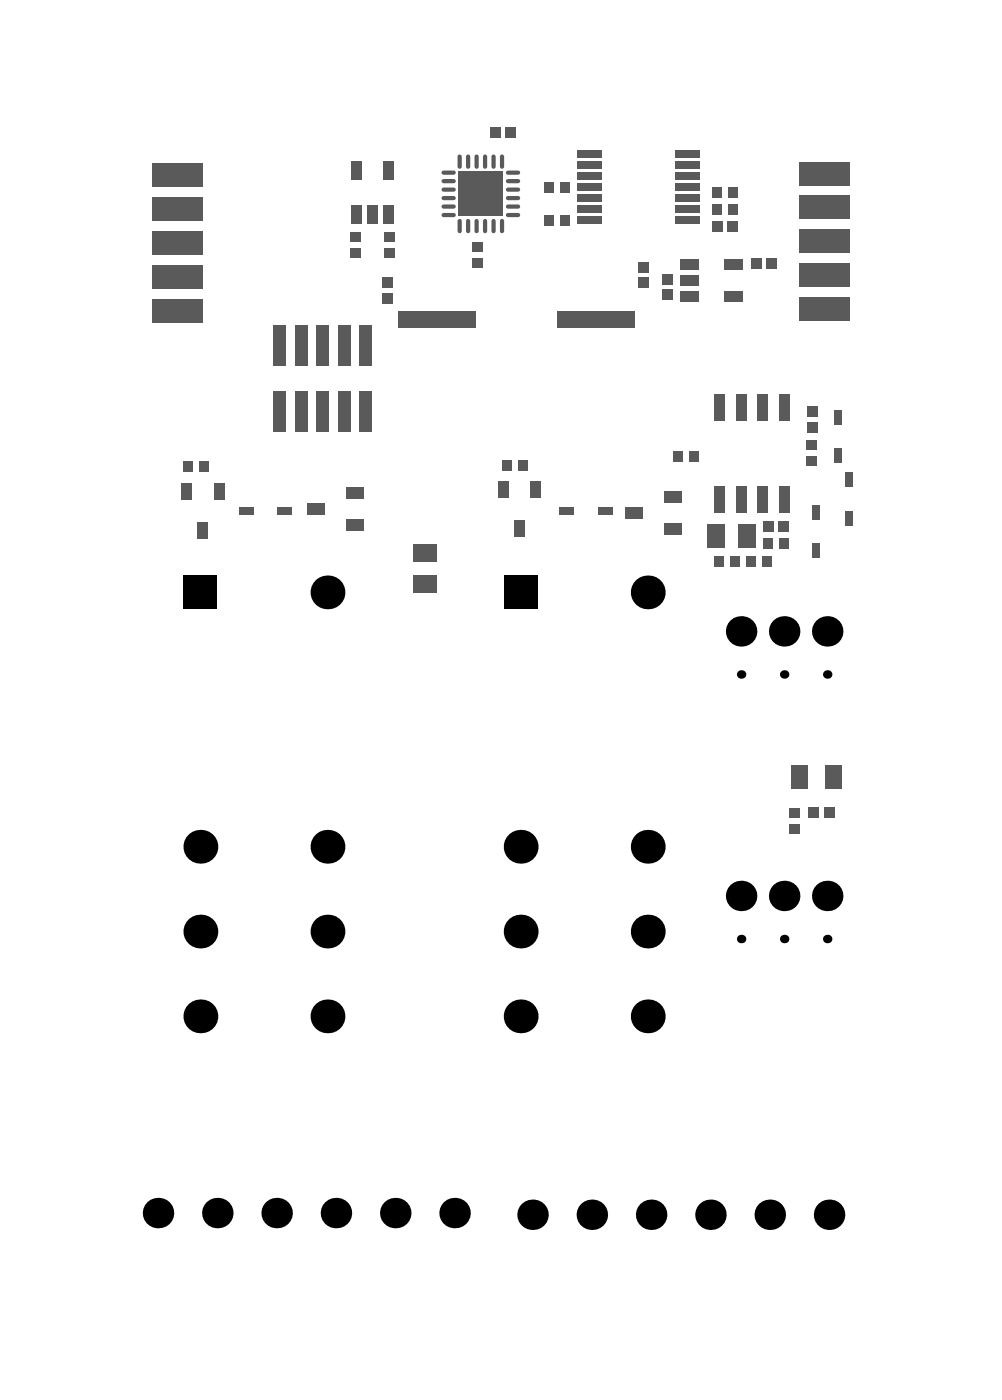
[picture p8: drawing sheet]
<svg xmlns="http://www.w3.org/2000/svg" width="196mm" height="275mm" viewBox="0 0 196 275" stroke-linecap="round" stroke-linejoin="round" font-family="sans-serif">
<g fill="#000">
<circle cx="92.5" cy="36.2" r=".83"/>
<circle cx="92.5" cy="39.9" r=".83"/>
<circle cx="96.1" cy="36.2" r=".83"/>
<circle cx="96.1" cy="39.9" r=".83"/>
<circle cx="64.2" cy="116.3" r="3.3"/>
<circle cx="127" cy="116.3" r="3.3"/>
<circle cx="145.3" cy="123.9" r="2.99"/>
<circle cx="145.3" cy="132.4" r=".83"/>
<circle cx="153.8" cy="123.9" r="2.99"/>
<circle cx="153.8" cy="132.4" r=".83"/>
<circle cx="162.2" cy="123.9" r="2.99"/>
<circle cx="162.2" cy="132.4" r=".83"/>
<circle cx="39.3" cy="166.2" r="3.3"/>
<circle cx="64.2" cy="166.2" r="3.3"/>
<circle cx="102.1" cy="166.2" r="3.3"/>
<circle cx="127" cy="166.2" r="3.3"/>
<circle cx="145.3" cy="175.9" r="2.99"/>
<circle cx="153.8" cy="175.9" r="2.99"/>
<circle cx="162.2" cy="175.9" r="2.99"/>
<circle cx="39.3" cy="182.9" r="3.3"/>
<circle cx="39.3" cy="199.5" r="3.3"/>
<circle cx="64.2" cy="182.9" r="3.3"/>
<circle cx="64.2" cy="199.5" r="3.3"/>
<circle cx="102.1" cy="199.5" r="3.3"/>
<circle cx="102.1" cy="182.9" r="3.3"/>
<circle cx="127" cy="182.9" r="3.3"/>
<circle cx="127" cy="199.5" r="3.3"/>
<circle cx="145.3" cy="184.3" r=".83"/>
<circle cx="153.8" cy="184.3" r=".83"/>
<circle cx="162.2" cy="184.3" r=".83"/>
<circle cx="31" cy="238.1" r="2.99"/>
<circle cx="42.6" cy="238.1" r="2.99"/>
<circle cx="54.3" cy="238.1" r="2.99"/>
<circle cx="65.9" cy="238.1" r="2.99"/>
<circle cx="77.5" cy="238.1" r="2.99"/>
<circle cx="89.1" cy="238.1" r="2.99"/>
<circle cx="104.4" cy="238.5" r="2.99"/>
<circle cx="116.1" cy="238.5" r="2.99"/>
<circle cx="127.7" cy="238.5" r="2.99"/>
<circle cx="139.3" cy="238.5" r="2.99"/>
<circle cx="151" cy="238.5" r="2.99"/>
<circle cx="162.6" cy="238.5" r="2.99"/>
</g>
<g fill="#000">
<path d="M36 113h6.6v6.6h-6.6z" fill-rule="evenodd"/>
<path d="M98.8 113h6.6v6.6h-6.6z" fill-rule="evenodd"/>
</g>
<g fill="#5a5a5a">
<path d="M38.8 102.5h2v3.3h-2z" fill-rule="evenodd"/>
<path d="M39.1 90.6h1.9v2.1h-1.9z" fill-rule="evenodd"/>
<path d="M46.9 99.5h2.8v1.6h-2.8z" fill-rule="evenodd"/>
</g>
<path d="M87 38.9h2M87 37.2h2M87 35.6h2M87 33.9h2M87 42.2h2M87 40.5h2" fill="none" stroke="#5a5a5a" stroke-width=".83"/>
<path d="M92.6 50.6h2.1v2h-2.1z" fill-rule="evenodd" fill="#5a5a5a"/>
<path d="M91.8 30.7v2M93.5 30.7v2M95.1 30.7v2M96.8 30.7v2M91.8 43.4v2M93.5 43.4v2M95.1 43.4v2M96.8 43.4v2" fill="none" stroke="#5a5a5a" stroke-width=".83"/>
<g fill="#5a5a5a">
<path d="M98.4 90.3h1.9v2h-1.9z" fill-rule="evenodd"/>
<path d="M101.5 90.3h2v2h-2z" fill-rule="evenodd"/>
</g>
<path d="M98.5 30.7v2M99.6 35.6h2M99.6 37.2h2M99.6 38.9h2M99.6 33.9h2M98.5 43.4v2M99.6 42.2h2M99.6 40.5h2" fill="none" stroke="#5a5a5a" stroke-width=".83"/>
<g fill="#5a5a5a">
<path d="M99.1 25h2v2.1h-2z" fill-rule="evenodd"/>
<path d="M106.7 42.3h2v2.1h-2z" fill-rule="evenodd"/>
<path d="M106.7 35.7h2v2.1h-2z" fill-rule="evenodd"/>
<path d="M125.2 51.5h2v2.1h-2z" fill-rule="evenodd"/>
<path d="M133.3 57.2h3.7v2h-3.7z" fill-rule="evenodd"/>
<path d="M133.3 50.9h3.7v2h-3.7z" fill-rule="evenodd"/>
<path d="M132.4 42.5h4.8v1.5h-4.8z" fill-rule="evenodd"/>
<path d="M132.4 36h4.8v1.5h-4.8z" fill-rule="evenodd"/>
<path d="M132.4 38.1h4.8v1.5h-4.8z" fill-rule="evenodd"/>
<path d="M132.4 29.5h4.8v1.5h-4.8z" fill-rule="evenodd"/>
<path d="M132.4 31.6h4.8v1.5h-4.8z" fill-rule="evenodd"/>
<path d="M140 109.3h1.9v2h-1.9z" fill-rule="evenodd"/>
<path d="M138.7 103h3.5v4.6h-3.5z" fill-rule="evenodd"/>
<path d="M139.6 43.3h2.1v2.1h-2.1z" fill-rule="evenodd"/>
<path d="M139.6 36.7h2v2.1h-2z" fill-rule="evenodd"/>
<path d="M146.3 109.3h1.9v2h-1.9z" fill-rule="evenodd"/>
<path d="M147.3 50.7h2v2h-2z" fill-rule="evenodd"/>
<path d="M154.7 158.7h2.1v1.9h-2.1z" fill-rule="evenodd"/>
<path d="M152.7 105.6h1.9v2.1h-1.9z" fill-rule="evenodd"/>
<path d="M161.6 158.5h2v2.1h-2z" fill-rule="evenodd"/>
<path d="M158.6 158.5h2v2.1h-2z" fill-rule="evenodd"/>
<path d="M159.3 99.1h1.6v2.8h-1.6z" fill-rule="evenodd"/>
<path d="M158.4 82.8h2.1v2.1h-2.1z" fill-rule="evenodd"/>
<path d="M53.6 63.9h2.5v7.9h-2.5z" fill-rule="evenodd"/>
<path d="M57.8 63.9h2.6v7.9h-2.6z" fill-rule="evenodd"/>
<path d="M66.3 63.9h2.5v7.9h-2.5z" fill-rule="evenodd"/>
<path d="M72 40.2h2v3.7h-2z" fill-rule="evenodd"/>
<path d="M92.6 47.5h2.1v1.9h-2.1z" fill-rule="evenodd"/>
<path d="M97.8 94.5h2v3.3h-2z" fill-rule="evenodd"/>
<path d="M125.2 54.5h2v2.1h-2z" fill-rule="evenodd"/>
<path d="M132 88.6h1.9v2.1h-1.9z" fill-rule="evenodd"/>
<path d="M135.1 88.6h1.9v2.1h-1.9z" fill-rule="evenodd"/>
<path d="M133.3 54h3.7v2h-3.7z" fill-rule="evenodd"/>
<path d="M132.4 33.8h4.8v1.5h-4.8z" fill-rule="evenodd"/>
<path d="M132.4 40.3h4.8v1.5h-4.8z" fill-rule="evenodd"/>
<path d="M140.1 95.4h2v5.2h-2z" fill-rule="evenodd"/>
<path d="M139.6 40h2v2.1h-2z" fill-rule="evenodd"/>
<path d="M148.6 95.4h2v5.2h-2z" fill-rule="evenodd"/>
<path d="M154.7 161.8h2.1v2h-2.1z" fill-rule="evenodd"/>
<path d="M152.8 95.4h2v5.2h-2z" fill-rule="evenodd"/>
<path d="M152.6 102.3h2v2h-2z" fill-rule="evenodd"/>
<path d="M159.3 106.7h1.6v2.8h-1.6z" fill-rule="evenodd"/>
<path d="M158.4 79.8h2.1v2.1h-2.1z" fill-rule="evenodd"/>
<path d="M165.6 92.8h1.6v2.8h-1.6z" fill-rule="evenodd"/>
<path d="M165.6 100.4h1.6v2.8h-1.6z" fill-rule="evenodd"/>
<path d="M53.6 76.8h2.5v8h-2.5z" fill-rule="evenodd"/>
<path d="M57.8 76.8h2.6v8h-2.6z" fill-rule="evenodd"/>
<path d="M66.3 76.8h2.5v8h-2.5z" fill-rule="evenodd"/>
<path d="M100.9 102.1h2v3.4h-2z" fill-rule="evenodd"/>
<path d="M140.1 77.4h2v5.2h-2z" fill-rule="evenodd"/>
<path d="M148.6 77.4h2v5.2h-2z" fill-rule="evenodd"/>
<path d="M152.8 77.4h2v5.2h-2z" fill-rule="evenodd"/>
<path d="M54.5 99.5h2.8v1.6h-2.8z" fill-rule="evenodd"/>
<path d="M35.9 90.6h2v2.1h-2z" fill-rule="evenodd"/>
<path d="M67.8 95.7h3.5v2.2h-3.5z" fill-rule="evenodd"/>
<path d="M75 57.5h2v2.1h-2z" fill-rule="evenodd"/>
<path d="M75.3 48.6h2.1v2h-2.1z" fill-rule="evenodd"/>
<path d="M68.7 48.6h2v2h-2z" fill-rule="evenodd"/>
<path d="M75.3 45.5h2.1v1.9h-2.1z" fill-rule="evenodd"/>
<path d="M68.7 45.5h2v1.9h-2z" fill-rule="evenodd"/>
<path d="M109.7 99.5h2.8v1.6h-2.8z" fill-rule="evenodd"/>
</g>
<path d="M90.1 43.4v2" fill="none" stroke="#5a5a5a" stroke-width=".83"/>
<g fill="#5a5a5a">
<path d="M109.8 42.3h2v2.1h-2z" fill-rule="evenodd"/>
<path d="M109.8 35.7h2v2.1h-2z" fill-rule="evenodd"/>
</g>
<path d="M90.1 30.7v2" fill="none" stroke="#5a5a5a" stroke-width=".83"/>
<g fill="#5a5a5a">
<path d="M96.1 25h2.1v2.1h-2.1z" fill-rule="evenodd"/>
<path d="M130.3 102.7h3.5v2.2h-3.5z" fill-rule="evenodd"/>
<path d="M117.3 99.5h2.8v1.6h-2.8z" fill-rule="evenodd"/>
<path d="M122.6 99.6h3.5v2.1h-3.5z" fill-rule="evenodd"/>
<path d="M130.3 96.4h3.5v2.2h-3.5z" fill-rule="evenodd"/>
<path d="M129.8 56.8h2.1v2.1h-2.1z" fill-rule="evenodd"/>
<path d="M155.2 150.2h3.2v4.7h-3.2z" fill-rule="evenodd"/>
<path d="M161.8 150.2h3.2v4.7h-3.2z" fill-rule="evenodd"/>
<path d="M149.4 109.3h1.9v2h-1.9z" fill-rule="evenodd"/>
<path d="M143.1 109.3h1.9v2h-1.9z" fill-rule="evenodd"/>
<path d="M149.6 105.6h1.9v2.1h-1.9z" fill-rule="evenodd"/>
<path d="M144.7 103h3.5v4.6h-3.5z" fill-rule="evenodd"/>
<path d="M158.1 89.6h2v1.9h-2z" fill-rule="evenodd"/>
<path d="M158.1 86.5h2v1.9h-2z" fill-rule="evenodd"/>
<path d="M142 57.2h3.6v2h-3.6z" fill-rule="evenodd"/>
<path d="M150.3 50.7h2v2h-2z" fill-rule="evenodd"/>
<path d="M142 50.9h3.6v2h-3.6z" fill-rule="evenodd"/>
<path d="M142.6 43.3h2.1v2.1h-2.1z" fill-rule="evenodd"/>
<path d="M142.7 36.7h2v2.1h-2z" fill-rule="evenodd"/>
<path d="M42 94.8h2v3.3h-2z" fill-rule="evenodd"/>
<path d="M35.6 94.8h2v3.3h-2z" fill-rule="evenodd"/>
<path d="M81 106.9h4.7v3.5h-4.7z" fill-rule="evenodd"/>
<path d="M81 112.9h4.7v3.5h-4.7z" fill-rule="evenodd"/>
<path d="M67.8 102.1h3.5v2.1h-3.5z" fill-rule="evenodd"/>
<path d="M75 54.5h2v2.1h-2z" fill-rule="evenodd"/>
<path d="M62 63.9h2.6v7.9h-2.6z" fill-rule="evenodd"/>
<path d="M70.5 63.9h2.5v7.9h-2.5z" fill-rule="evenodd"/>
<path d="M75.2 40.2h2v3.7h-2z" fill-rule="evenodd"/>
<path d="M68.9 40.2h2v3.7h-2z" fill-rule="evenodd"/>
<path d="M68.9 31.6h2v3.6h-2z" fill-rule="evenodd"/>
<path d="M75.2 31.6h2v3.6h-2z" fill-rule="evenodd"/>
<path d="M104.1 94.5h2v3.3h-2z" fill-rule="evenodd"/>
<path d="M90 33.7h8.6v8.7h-8.6z" fill-rule="evenodd"/>
<path d="M129.8 53.8h2.1v2.1h-2.1z" fill-rule="evenodd"/>
<path d="M144.4 95.4h2v5.2h-2z" fill-rule="evenodd"/>
<path d="M163.7 88.1h1.5v2.7h-1.5z" fill-rule="evenodd"/>
<path d="M163.7 80.5h1.5v2.8h-1.5z" fill-rule="evenodd"/>
<path d="M149.6 102.3h2.1v2h-2.1z" fill-rule="evenodd"/>
<path d="M156.8 51.7h9.9v4.7h-9.9z" fill-rule="evenodd"/>
<path d="M156.8 58.4h9.9v4.6h-9.9z" fill-rule="evenodd"/>
<path d="M142.7 40h2v2.1h-2z" fill-rule="evenodd"/>
<path d="M156.8 31.7h9.9v4.7h-9.9z" fill-rule="evenodd"/>
<path d="M156.8 38.4h9.9v4.6h-9.9z" fill-rule="evenodd"/>
<path d="M156.8 45h9.9v4.7h-9.9z" fill-rule="evenodd"/>
<path d="M62 76.8h2.6v8h-2.6z" fill-rule="evenodd"/>
<path d="M70.5 76.8h2.5v8h-2.5z" fill-rule="evenodd"/>
<path d="M144.4 77.4h2v5.2h-2z" fill-rule="evenodd"/>
<path d="M60.2 98.9h3.4v2.2h-3.4z" fill-rule="evenodd"/>
<path d="M113.2 42.5h4.8v1.5h-4.8z" fill-rule="evenodd"/>
<path d="M113.2 38.1h4.8v1.5h-4.8z" fill-rule="evenodd"/>
<path d="M113.2 36h4.8v1.5h-4.8z" fill-rule="evenodd"/>
<path d="M113.2 31.6h4.8v1.5h-4.8z" fill-rule="evenodd"/>
<path d="M113.2 29.5h4.8v1.5h-4.8z" fill-rule="evenodd"/>
<path d="M78.1 61h15.2v3.4h-15.2z" fill-rule="evenodd"/>
<path d="M29.8 58.7h10v4.7h-10z" fill-rule="evenodd"/>
<path d="M29.8 52h10v4.7h-10z" fill-rule="evenodd"/>
<path d="M29.8 45.4h10v4.6h-10z" fill-rule="evenodd"/>
<path d="M29.8 38.7h10v4.7h-10z" fill-rule="evenodd"/>
<path d="M29.8 32.1h10v4.6h-10z" fill-rule="evenodd"/>
<path d="M109.3 61h15.2v3.4h-15.2z" fill-rule="evenodd"/>
<path d="M113.2 40.3h4.8v1.5h-4.8z" fill-rule="evenodd"/>
<path d="M113.2 33.8h4.8v1.5h-4.8z" fill-rule="evenodd"/>
</g>
</svg>
